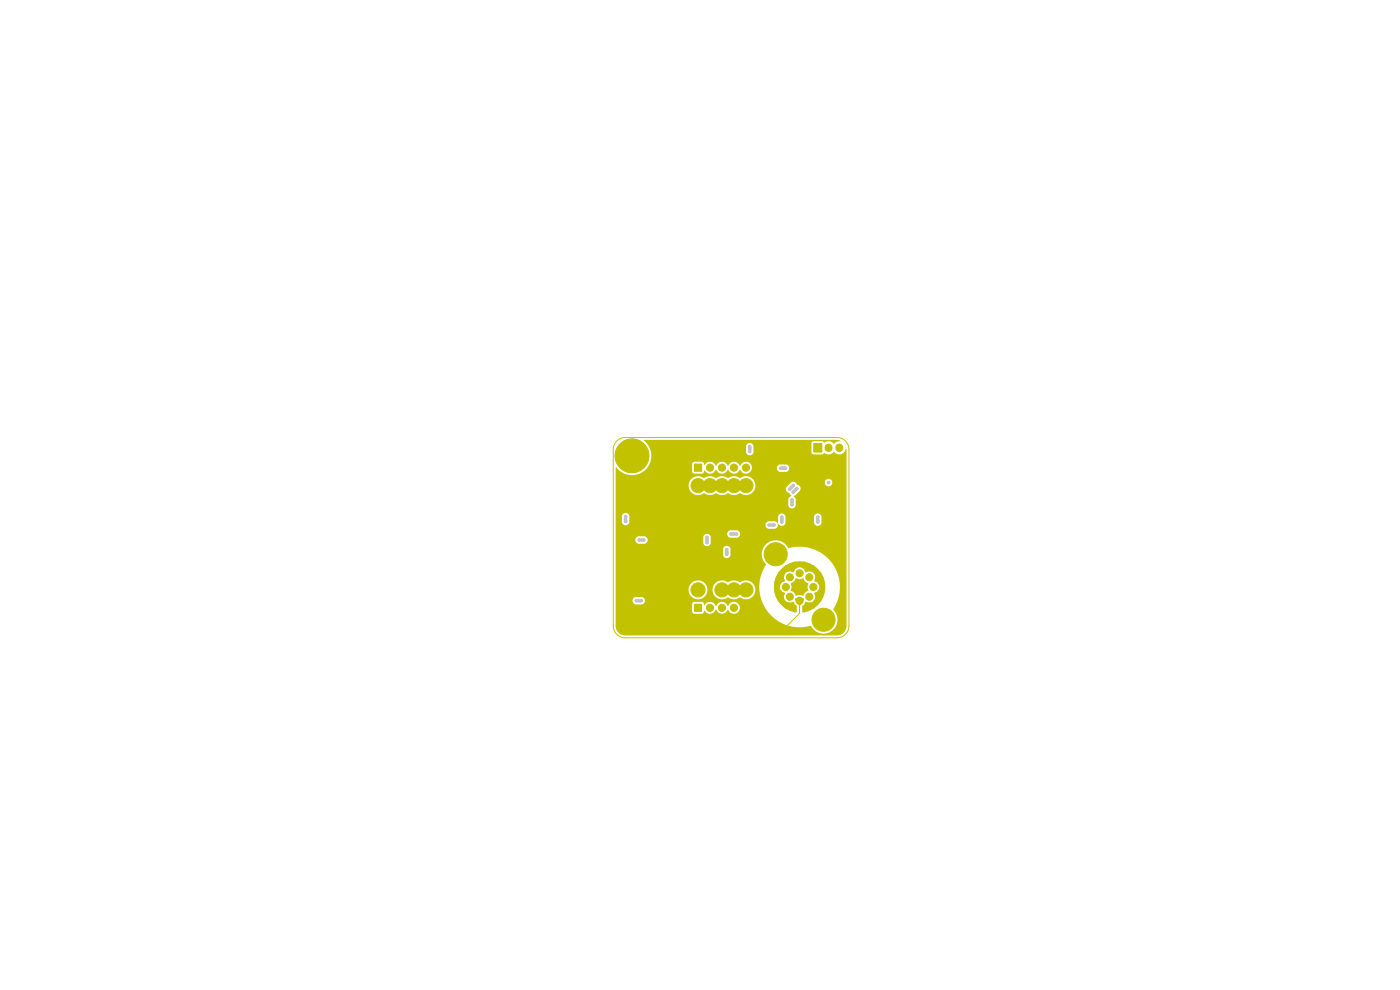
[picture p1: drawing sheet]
<svg xmlns="http://www.w3.org/2000/svg" width="297mm" height="210mm" viewBox="0 0 297 210" stroke-linecap="round" stroke-linejoin="round" font-family="sans-serif">
<path d="M130.8 93.5l1-.5 .8-.2h45a2.54 2.54 0 0 1 2.5 2.5v37.5a2.54 2.54 0 0 1-2.5 2.5h-45a2.54 2.54 0 0 1-2.5-2.5v-37.5l.2-.8zM169.6 127.4v2.7l-2.7 2.7" fill="none" stroke="#c2c200" stroke-width=".21"/>
<g fill="#c2c200" stroke="#c2c200" stroke-width=".21">
<path d="M147.3 128.2h1.5v1.5h-1.5z"/>
<path d="M172.6 94.1h1.7v1.8h-1.7z"/>
<path d="M147.3 98.4h1.6v1.6h-1.6z"/>
<circle cx="172.5" cy="124.5" r=".75"/>
<circle cx="171.7" cy="122.5" r=".75"/>
<circle cx="169.6" cy="121.6" r=".75"/>
<circle cx="167.6" cy="122.5" r=".75"/>
<circle cx="166.7" cy="124.5" r=".75"/>
<circle cx="167.6" cy="126.6" r=".75"/>
<circle cx="169.6" cy="127.4" r=".75"/>
<circle cx="171.7" cy="126.6" r=".75"/>
<circle cx="148.1" cy="125.1" r="1.5"/>
<circle cx="153.2" cy="125.1" r="1.5"/>
<circle cx="155.7" cy="125.1" r="1.5"/>
<circle cx="158.2" cy="125.1" r="1.5"/>
<circle cx="150.6" cy="128.9" r=".76"/>
<circle cx="153.2" cy="128.9" r=".76"/>
<circle cx="155.7" cy="128.9" r=".76"/>
<circle cx="158.2" cy="128.9" r=".76"/>
<circle cx="174.7" cy="131.5" r="2.45"/>
<circle cx="164.6" cy="117.6" r="2.45"/>
<circle cx="134.1" cy="96.7" r="3.6"/>
<circle cx="158.2" cy="103" r="1.5"/>
<circle cx="155.7" cy="103" r="1.5"/>
<circle cx="153.2" cy="103" r="1.5"/>
<circle cx="150.6" cy="103" r="1.5"/>
<circle cx="148.1" cy="103" r="1.5"/>
<circle cx="150.6" cy="99.2" r=".76"/>
<circle cx="153.2" cy="99.2" r=".76"/>
<circle cx="155.7" cy="99.2" r=".76"/>
<circle cx="158.2" cy="99.2" r=".76"/>
</g>
<path d="M175.8 95h.1M178.1 95h.1" fill="none" stroke="#c2c200" stroke-width="1.7"/>
<g fill="#c2c2c2" stroke="#c2c2c2" stroke-width=".21">
<circle cx="159.1" cy="94.8" r=".3"/>
<circle cx="136.1" cy="114.6" r=".3"/>
<circle cx="154.2" cy="116.6" r=".3"/>
<circle cx="165.9" cy="109.7" r=".3"/>
<circle cx="154.2" cy="117.6" r=".3"/>
<circle cx="168" cy="107.1" r=".3"/>
<circle cx="154.2" cy="117.1" r=".3"/>
<circle cx="135.6" cy="114.6" r=".3"/>
<circle cx="135" cy="127.4" r=".3"/>
<circle cx="136.6" cy="114.6" r=".3"/>
<circle cx="165.9" cy="110.7" r=".3"/>
<circle cx="165.9" cy="110.2" r=".3"/>
<circle cx="135.5" cy="127.4" r=".3"/>
<circle cx="168" cy="106.6" r=".3"/>
<circle cx="168" cy="106" r=".3"/>
<circle cx="159.1" cy="95.3" r=".3"/>
<circle cx="136" cy="127.4" r=".3"/>
<circle cx="159.1" cy="95.8" r=".3"/>
<circle cx="141.5" cy="118.9" r=".3"/>
<circle cx="159" cy="106.2" r=".3"/>
<circle cx="159" cy="106.7" r=".3"/>
<circle cx="133.2" cy="121.9" r=".3"/>
<circle cx="153.8" cy="106.6" r=".3"/>
<circle cx="159" cy="105.7" r=".3"/>
<circle cx="143.2" cy="107.7" r=".3"/>
<circle cx="133.2" cy="121.4" r=".3"/>
<circle cx="153.9" cy="106" r=".3"/>
<circle cx="153.8" cy="107.1" r=".3"/>
<circle cx="141.1" cy="109.6" r=".3"/>
<circle cx="133.2" cy="122.4" r=".3"/>
<circle cx="141.1" cy="110.1" r=".3"/>
<circle cx="143.2" cy="108.2" r=".3"/>
<circle cx="143.2" cy="108.7" r=".3"/>
<circle cx="141.1" cy="110.6" r=".3"/>
<circle cx="132.7" cy="110.6" r=".3"/>
<circle cx="150" cy="114.6" r=".3"/>
<circle cx="150" cy="114" r=".3"/>
<circle cx="132.7" cy="110.1" r=".3"/>
<circle cx="132.7" cy="109.6" r=".3"/>
<circle cx="150" cy="115.1" r=".3"/>
<circle cx="165.6" cy="99.3" r=".3"/>
<circle cx="166.1" cy="99.3" r=".3"/>
<circle cx="166.6" cy="99.3" r=".3"/>
<circle cx="175.8" cy="102.4" r=".3"/>
<circle cx="167.7" cy="129.2" r=".3"/>
<circle cx="168.7" cy="129.5" r=".3"/>
<circle cx="173.3" cy="126.8" r=".3"/>
<circle cx="170.7" cy="124.5" r=".3"/>
<circle cx="168.2" cy="124.9" r=".3"/>
<circle cx="167.4" cy="120.9" r=".3"/>
<circle cx="170.6" cy="120.3" r=".3"/>
<circle cx="168.7" cy="128.7" r=".3"/>
<circle cx="166" cy="126.8" r=".3"/>
<circle cx="170.6" cy="128.7" r=".3"/>
<circle cx="173.2" cy="123.1" r=".3"/>
<circle cx="164.6" cy="125.5" r=".3"/>
<circle cx="165.4" cy="125.5" r=".3"/>
<circle cx="170.6" cy="129.5" r=".3"/>
<circle cx="168.2" cy="124.1" r=".3"/>
<circle cx="173.8" cy="123.6" r=".3"/>
<circle cx="164.6" cy="123.6" r=".3"/>
<circle cx="164.9" cy="126.5" r=".3"/>
<circle cx="173.2" cy="126" r=".3"/>
<circle cx="174.6" cy="125.5" r=".3"/>
<circle cx="168.2" cy="121" r=".3"/>
<circle cx="171.9" cy="120.9" r=".3"/>
<circle cx="174.6" cy="123.6" r=".3"/>
<circle cx="166.8" cy="120.3" r=".3"/>
<circle cx="171.6" cy="119.8" r=".3"/>
<circle cx="171.1" cy="121" r=".3"/>
<circle cx="165.4" cy="121.6" r=".3"/>
<circle cx="165.4" cy="123.6" r=".3"/>
<circle cx="171.9" cy="128.2" r=".3"/>
<circle cx="166.1" cy="126" r=".3"/>
<circle cx="167.7" cy="119.8" r=".3"/>
<circle cx="170.2" cy="124.5" r=".3"/>
<circle cx="173.3" cy="122.2" r=".3"/>
<circle cx="173.8" cy="125.5" r=".3"/>
<circle cx="172.5" cy="120.3" r=".3"/>
<circle cx="171" cy="124.9" r=".3"/>
<circle cx="168.7" cy="120.3" r=".3"/>
<circle cx="171" cy="124.1" r=".3"/>
<circle cx="174.3" cy="126.5" r=".3"/>
<circle cx="166.1" cy="123" r=".3"/>
<circle cx="164.9" cy="122.6" r=".3"/>
<circle cx="173.9" cy="121.7" r=".3"/>
<circle cx="174.3" cy="122.6" r=".3"/>
<circle cx="166.7" cy="128.7" r=".3"/>
<circle cx="167.3" cy="128.2" r=".3"/>
<circle cx="166" cy="122.2" r=".3"/>
<circle cx="172.5" cy="128.8" r=".3"/>
<circle cx="169.6" cy="124.5" r=".3"/>
<circle cx="165.4" cy="127.4" r=".3"/>
<circle cx="173.8" cy="127.4" r=".3"/>
<circle cx="171.6" cy="129.2" r=".3"/>
<circle cx="170.6" cy="119.5" r=".3"/>
<circle cx="168.6" cy="124.5" r=".3"/>
<circle cx="169.1" cy="124.5" r=".3"/>
<circle cx="171.1" cy="128.1" r=".3"/>
<circle cx="168.7" cy="119.5" r=".3"/>
<circle cx="168.2" cy="128.1" r=".3"/>
<circle cx="163.2" cy="111.4" r=".3"/>
<circle cx="164.2" cy="111.4" r=".3"/>
<circle cx="169" cy="103.6" r=".3"/>
<circle cx="168.3" cy="104.4" r=".3"/>
<circle cx="163.7" cy="111.4" r=".3"/>
<circle cx="168.7" cy="104" r=".3"/>
<circle cx="168.3" cy="103" r=".3"/>
<circle cx="167.5" cy="103.8" r=".3"/>
<circle cx="156.2" cy="113.3" r=".3"/>
<circle cx="155.1" cy="113.3" r=".3"/>
<circle cx="155.6" cy="113.3" r=".3"/>
<circle cx="167.9" cy="103.4" r=".3"/>
<circle cx="173.5" cy="109.7" r=".3"/>
<circle cx="173.5" cy="110.2" r=".3"/>
<circle cx="173.5" cy="110.7" r=".3"/>
</g>
<g fill="#c2c200">
<path d="M165.6 120.8a5.4 5.4 0 0 1 8.9 1.2 5.4 5.4 0 0 1-4.3 7.9v-1.3l.7-1a1.33 1.33 0 0 0 1.7-.1 1.33 1.33 0 0 0 .1-1.7 1.32 1.32 0 0 0 1.1-1.3 1.32 1.32 0 0 0-1.1-1.3 1.3 1.3 0 0 0-.1-1.7 1.3 1.3 0 0 0-1.7-.1 1.31 1.31 0 0 0-1.3-1.1 1.31 1.31 0 0 0-1.3 1.1 1.3 1.3 0 0 0-1.7 .2 1.3 1.3 0 0 0-.1 1.7 1.32 1.32 0 0 0-1 1.3 1.32 1.32 0 0 0 1 1.2 1.3 1.3 0 0 0 .2 1.7 1.3 1.3 0 0 0 1.7 .1l.3 .6 .3 .4v1.3a5.4 5.4 0 0 1-4.5-3.5 5.4 5.4 0 0 1 1.1-5.6z"/>
<path d="M168.8 122.7l.1-.1a1.85 1.85 0 0 0 1.6 .1l.2 .6 .8 .5a1.85 1.85 0 0 0-.1 1.6 1.5 1.5 0 0 0-1 1h-.1a1.85 1.85 0 0 0-1.5-.1 1.6 1.6 0 0 0-1.1-1l.1-.2a1.53 1.53 0 0 0 0-1.4 1.39 1.39 0 0 0 1-1z"/>
<path d="M168.8 126.9l.7-.2 .5 .1a.41 .41 0 0 1 .5 .2 .41 .41 0 0 1-.1 .6l-.8 1-.9-1.4z"/>
<path d="M130.6 99.1h.1a4.1 4.1 0 0 0 7.1-.7h9v1.7l.3 .3 1.9 .1 .3-.3 .1-.4a1.4 1.4 0 0 0 1.3 .7 1.4 1.4 0 0 0 1.2-.9 1.36 1.36 0 0 0 1.3 .9 1.36 1.36 0 0 0 1.3-.9 1.36 1.36 0 0 0 1.2 .9 1.36 1.36 0 0 0 1.3-.9 1.3 1.3 0 0 0 1.4 .9 1.3 1.3 0 0 0 1.1-1.2h5.3v.2a1.28 1.28 0 0 0 1.6 .6 .82 .82 0 0 0 1-.9 .82 .82 0 0 0-1.1-.7h-.5a.8 .8 0 0 0-1 .8l-5.3-.1a1.31 1.31 0 0 0-1.1-1.2 1.31 1.31 0 0 0-1.4 .8 1.36 1.36 0 0 0-1.3-.9 1.36 1.36 0 0 0-1.3 .9 1.36 1.36 0 0 0-1.2-.9 1.36 1.36 0 0 0-1.3 .9 1.38 1.38 0 0 0-1.2-.9 1.38 1.38 0 0 0-1.3 .7l-.2-.5-.3-.2-1.7 .1-.4 .4h-9a4.1 4.1 0 0 0-.1-3.6h20.5l.1 .7a.84 .84 0 0 0 .8 1.1 .84 .84 0 0 0 .7-1.1v-.4a.82 .82 0 0 0-.6-1.1 .82 .82 0 0 0-1 .8h-20.5l-1.1-1.4 41-.1 .6 .1v.2l-.9 .2-.4 .3a1.66 1.66 0 0 0-2.1-.2l-.3-.3h-1.9l-.3 .1-.2 .3v1.9l.2 .4 .3 .1h1.8l.4-.3a1.69 1.69 0 0 0 2.1-.2 1.42 1.42 0 0 0 1.5 .4 1.42 1.42 0 0 0 1.1-1.1l.1 .1v37.4a2.04 2.04 0 0 1-2.1 2.1h-44.9a2.04 2.04 0 0 1-2-2v-5.4h3.6a1.26 1.26 0 0 0 1.6 .8l11-.1v1.7l.3 .3 1.8 .1 .3-.1 .3-.6a1.35 1.35 0 0 0 1.3 .7 1.35 1.35 0 0 0 1.1-.9 1.35 1.35 0 0 0 1.3 .9 1.35 1.35 0 0 0 1.2-.9 1.3 1.3 0 0 0 2.1 .6 1.3 1.3 0 0 0-.1-2.1 1.3 1.3 0 0 0-2 .8 1.35 1.35 0 0 0-1.3-.9 1.35 1.35 0 0 0-1.2 .9 1.38 1.38 0 0 0-1.2-.9 1.38 1.38 0 0 0-1.3 .6l-.2-.5-.3-.1h-1.7l-.4 .4h-10.4h.1a.83 .83 0 0 0 .2-1.1 .83 .83 0 0 0-1-.4l-.5 .1a.8 .8 0 0 0-1 .7h-3.6v-2.3h15.5v.3a2.01 2.01 0 0 0 2.1 1.7 2.01 2.01 0 0 0 1.9-2h1.1v.3a2.08 2.08 0 0 0 3.3 1.3 2.2 2.2 0 0 0 2.5 0 2 2 0 0 0 2.4 .1 2 2 0 0 0 .7-2.3h1v.1a8.6 8.6 0 0 0 11 8.2 2.99 2.99 0 0 0 4.4 1 2.99 2.99 0 0 0 .3-4.6 8.6 8.6 0 0 0-.3-9.8 8.6 8.6 0 0 0-9.3-3.2 2.99 2.99 0 0 0-4.4-1 2.99 2.99 0 0 0-.3 4.6 8.5 8.5 0 0 0-1.4 4.7h-1v-.2a2.12 2.12 0 0 0-3.2-.8 2.2 2.2 0 0 0-2.5 0 2 2 0 0 0-2.1-.2 2 2 0 0 0-1.1 1.8h-1.1v-.3a2.01 2.01 0 0 0-2.2-1.7 2.01 2.01 0 0 0-1.8 2h-15.5v-8.5h22.8v.7a.84 .84 0 0 0 .8 1.1 .84 .84 0 0 0 .8-1.1 1.1 1.1 0 0 0-1-1.5l-.5 .3-.1 .5h-22.8v-2h4.2v.1a1.23 1.23 0 0 0 1.5 .6 .82 .82 0 0 0 1-.3 .82 .82 0 0 0-.1-1h12v.3a1.1 1.1 0 0 0 1 1.5 1.23 1.23 0 0 0 .6-1.4v-.2a.81 .81 0 0 0-.6-.9h4.1v.2a1.09 1.09 0 0 0 1.3 .6l.3-.1a.84 .84 0 0 0 1.1-.8 .84 .84 0 0 0-1.2-.7h-.5a.8 .8 0 0 0-1 .8h-4.1a.81 .81 0 0 0-1 .7h-12l-.4-.2h-1a.8 .8 0 0 0-1 .8h-4.2v-5h1.3v.7a.85 .85 0 0 0 1.1 1.1h29.4v.2a1.23 1.23 0 0 0 1.5 .5h.1a.89 .89 0 0 0 1.1-1 .88 .88 0 0 0 1.1 .4 .88 .88 0 0 0 .4-1.1l.1-.7h6v.3a1.23 1.23 0 0 0 .6 1.5 .98 .98 0 0 0 1-1.3 .91 .91 0 0 0-.3-1 .91 .91 0 0 0-1-.1l-.3 .6h-6l-.1-.2a.83 .83 0 0 0-1-.5 .83 .83 0 0 0-.5 1.1l-.1 .9a2.41 2.41 0 0 0-2.4-.1l-.2 .5h-29.4a1.26 1.26 0 0 0 .5-1.5 .82 .82 0 0 0-.6-1.1 .82 .82 0 0 0-1 .8h-1.3v-6.6h15.5v.3a2.08 2.08 0 0 0 3.3 1.3 2.2 2.2 0 0 0 2.6 0 2.2 2.2 0 0 0 2.5 0 2.2 2.2 0 0 0 2.5 0 1.99 1.99 0 0 0 3.1-.8h6.6l.2 .5 .6 .3 .4 .5a1.44 1.44 0 0 0-.6 1.7 .82 .82 0 0 0 .8 1.1 .82 .82 0 0 0 .7-1.2v-.4a.97 .97 0 0 0-.4-1.1l.9-.7a.91 .91 0 0 0 .5-1 .91 .91 0 0 0-.8-.7l-.2-.4h6.2a.81 .81 0 0 0 1.1 .7 .81 .81 0 0 0 .2-1.4 .81 .81 0 0 0-1.3 .5v.2h-6.2a1.17 1.17 0 0 0-1.6 .6l-.3 .3-.2 .5h-6.6l.1-.2a2.06 2.06 0 0 0-.9-2.3 2.06 2.06 0 0 0-2.4 .1 2.2 2.2 0 0 0-2.5 0 2.2 2.2 0 0 0-2.6 0 2.2 2.2 0 0 0-2.5 0 2 2 0 0 0-2.1-.2 2 2 0 0 0-1.1 1.8h-15.5z"/>
</g>
</svg>
